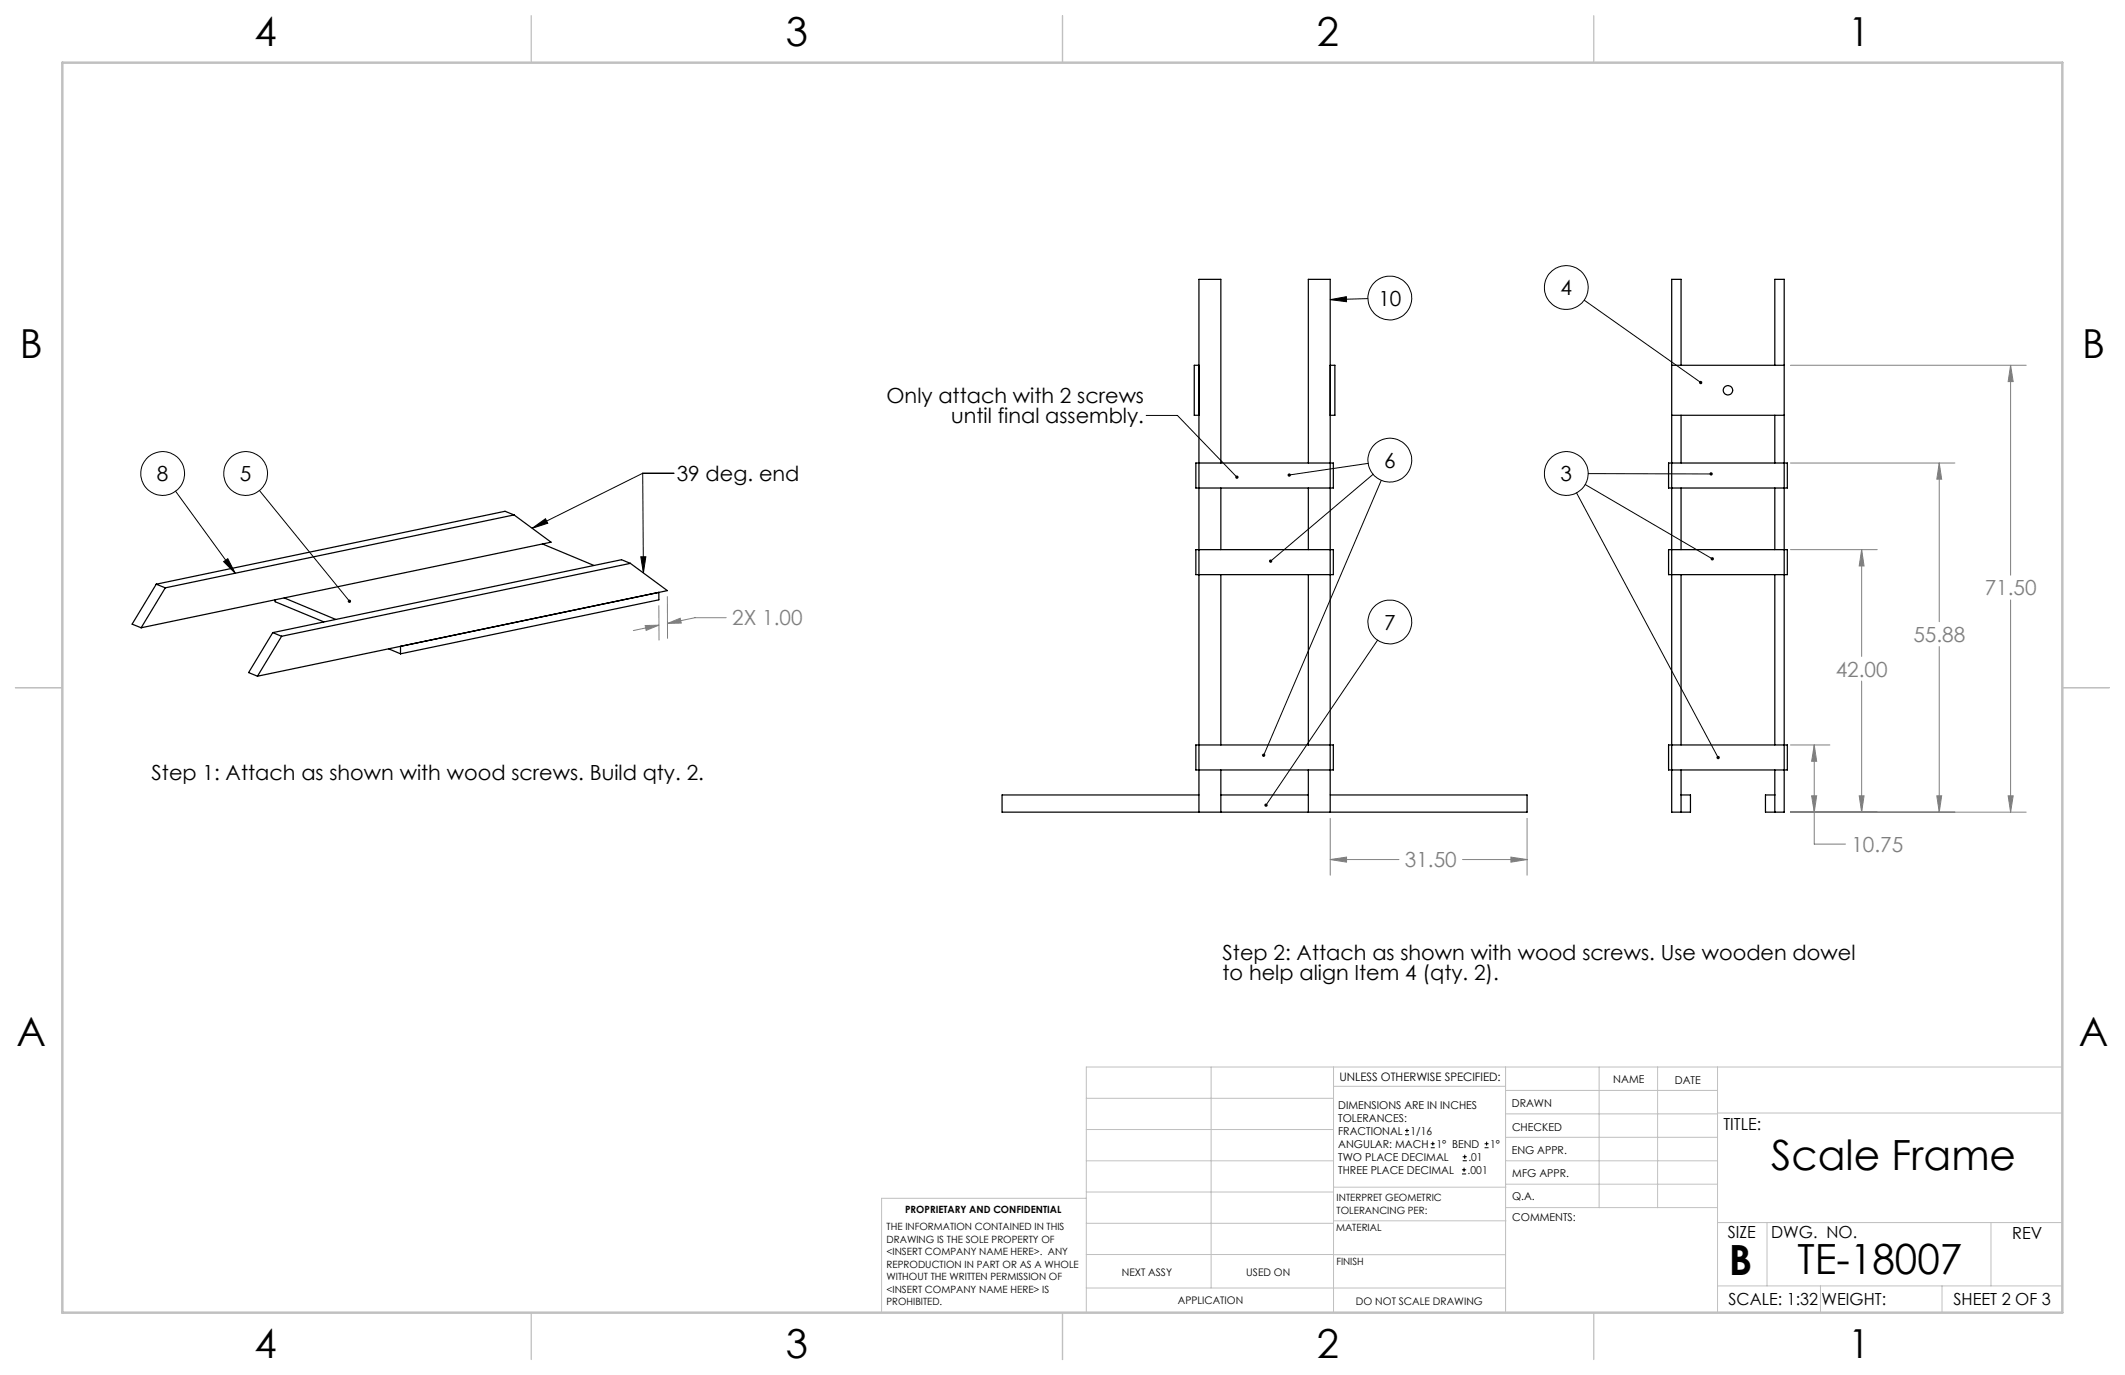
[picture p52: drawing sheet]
<svg xmlns="http://www.w3.org/2000/svg" width="432mm" height="279mm" viewBox="0 0 432 279" stroke-linecap="round" stroke-linejoin="round" font-family="sans-serif">
<defs><g id="words">
<g font-size="8.5">
<text x="359.9" y="237.7">Scale Frame</text>
<text x="351.3" y="259">B</text>
<text x="365.3" y="258.9">TE-18007</text>
</g>
<g font-size="8.1">
<text x="51.7" y="9.3">4</text>
<text x="159.7" y="9.3">3</text>
<text x="267.6" y="9.3">2</text>
<text x="375.6" y="9.3">1</text>
<text x="4" y="72.8">B</text>
<text x="423.1" y="72.8">B</text>
<text x="3.3" y="212.5">A</text>
<text x="422.4" y="212.5">A</text>
<text x="51.7" y="276">4</text>
<text x="159.7" y="276">3</text>
<text x="267.6" y="276">2</text>
<text x="375.6" y="276">1</text>
</g>
<g font-size="4.2">
<text x="317.1" y="60">4</text>
<text x="280.1" y="62.1">10</text>
<text x="180.1" y="81.8">Only attach with 2 screws</text>
<text x="193.3" y="86">until final assembly.</text>
<text x="281.3" y="95.1">6</text>
<text x="31.9" y="97.8">8</text>
<text x="48.8" y="97.8">5</text>
<text x="137.5" y="97.7">39 deg. end</text>
<text x="317.1" y="97.8">3</text>
<text x="281.3" y="127.9">7</text>
<text x="30.8" y="158.6">Step 1: Attach as shown with wood screws. Build qty. 2.</text>
<text x="248.4" y="195">Step 2: Attach as shown with wood screws. Use wooden dowel</text>
<text x="248.4" y="199.2">to help align Item 4 (qty. 2).</text>
</g>
<g font-size="4.2" fill="#808080">
<text x="403.3" y="121">71.50</text>
<text x="148.8" y="127.1">2X 1.00</text>
<text x="388.8" y="130.4">55.88</text>
<text x="373" y="137.5">42.00</text>
<text x="376.2" y="173.1">10.75</text>
<text x="285.5" y="176.3">31.50</text>
</g>
<g font-size="3.4">
<text x="350.2" y="229.5">TITLE:</text>
<text x="351.1" y="251.6">SIZE</text>
<text x="359.9" y="251.6">DWG. NO.</text>
<text x="408.9" y="251.7">REV</text>
<text x="351.2" y="265.2">SCALE: 1:32</text>
<text x="370.1" y="265.3">WEIGHT:</text>
<text x="396.9" y="265.2">SHEET 2 OF 3</text>
</g>
<text font-size="2.4" x="272.2" y="219.7">UNLESS OTHERWISE SPECIFIED:</text>
<g font-size="2.2">
<text x="327.8" y="220.1">NAME</text>
<text x="340.3" y="220.2">DATE</text>
<text x="271.9" y="225.3">DIMENSIONS ARE IN INCHES</text>
<text x="271.9" y="227.9">TOLERANCES:</text>
<text x="307.2" y="224.9">DRAWN</text>
<text x="271.9" y="230.6">FRACTIONAL</text>
<text x="271.9" y="233.2">ANGULAR: MACH</text>
<text x="286.6" y="230.6">1/16</text>
<text x="291.9" y="233.2">1° BEND</text>
<text x="302.8" y="233.2">1°</text>
<text x="307.3" y="229.8">CHECKED</text>
<text x="271.9" y="238.5">THREE PLACE DECIMAL</text>
<text x="271.9" y="235.9">TWO PLACE DECIMAL</text>
<text x="298.2" y="238.5">.001</text>
<text x="298.4" y="235.9">.01</text>
<text x="307.2" y="234.5">ENG APPR.</text>
<text x="307.3" y="239.2">MFG APPR.</text>
<text x="307.3" y="243.9">Q.A.</text>
<text x="307.3" y="248.1">COMMENTS:</text>
</g>
<g font-size="2.1">
<text x="227.9" y="259.2">NEXT ASSY</text>
<text x="253.3" y="259.2">USED ON</text>
<text x="239.3" y="265">APPLICATION</text>
<text x="275.5" y="265.1">DO NOT SCALE DRAWING</text>
</g>
<g font-size="2">
<text x="271.6" y="244.1">INTERPRET GEOMETRIC</text>
<text x="180.2" y="250">THE INFORMATION CONTAINED IN THIS</text>
<text x="183.9" y="246.4">PROPRIETARY AND CONFIDENTIAL</text>
<text x="271.5" y="250.2">MATERIAL</text>
<text x="271.6" y="246.6">TOLERANCING PER:</text>
<text x="180.2" y="252.5">DRAWING IS THE SOLE PROPERTY OF</text>
<text x="180.2" y="255.1">&lt;INSERT COMPANY NAME HERE&gt;. ANY</text>
<text x="180.2" y="257.6">REPRODUCTION IN PART OR AS A WHOLE</text>
<text x="271.5" y="257">FINISH</text>
<text x="180.2" y="260.1">WITHOUT THE WRITTEN PERMISSION OF</text>
<text x="180.2" y="262.6">&lt;INSERT COMPANY NAME HERE&gt; IS</text>
<text x="180.2" y="265.2">PROHIBITED.</text>
</g>
</g></defs>
<g fill="none" stroke="#c0c0c0" stroke-width=".2">
<path d="M246.1 216.8v44.9M271 216.8v49.9M305.9 216.8v49.9M324.9 216.8v28.6M336.8 216.8v28.6M349 216.8v49.9M419.1 216.8h-198.4v49.9M220.7 235.9h50.3M220.7 229.5h50.3M220.7 223.2h50.3M271 220.7h34.9M305.9 231.1h43.1"/>
<path d="M305.9 226.3h43.1M305.9 221.6h43.1M305.9 235.9h43.1M349 226.2h70.1M220.7 248.6h50.3M220.7 242.2h50.3M220.7 254.9h50.3M220.7 243.5h-41.6v23.2M271 255h34.9M271 248.1h35M271 241.2h35M305.9 240.6h43.1"/>
<path d="M306 245.4h43M349 248.4h70.1M359.1 248.4v12.9M404.6 248.4v12.9M220.7 261.7h85.2M349 261.3h70.1M369.9 261.3v5.4M394.6 261.3v5.4"/>
</g>
<path d="M108 3.2v9.5M215.9 3.2v9.5M323.8 3.2v9.5M3.1 139.7h9.6M419.1 139.7h9.5M108 266.7v9.6M215.9 266.7v9.6M323.8 266.7v9.6" fill="none" stroke="#c0c0c0" stroke-width=".25"/>
<path d="M12.7 12.7h406.4v254h-406.4z" fill="none" stroke="#c0c0c0" stroke-width=".5"/>
<g fill="none" stroke="#000" stroke-width=".2">
<path d="M270.3 60.9l3.3-.6v1zM278 60.7l-7.7 .2M321.9 61l23.7 16.7M35.7 99.8l12.1 16.7M52.7 99.7l18.3 22.5M130.6 96.2h6.3M130.6 96.2l-22.5 11.2M130.6 96.2l.1 20.2M232.9 84.4h6.4l12.1 12.6M278 94.2l-16 2.3M279 96.4l-20.8 17.6M280.7 97.6l-23.9 55.9"/>
<path d="M322.1 98.5l25.8 15.1M322.7 96.2l25 .1M45.4 114.1l.9-.6 1.5 3zM108.1 107.4l2.7-2 .5 .9zM130.2 113.1h1l-.5 3.3zM320.4 100.2l28.7 53.7M279.9 130.1l-22.7 33.5"/>
<circle cx="318.3" cy="58.4" r="4.5"/>
<circle cx="282.4" cy="60.6" r="4.4"/>
<circle cx="33.1" cy="96.2" r="4.5"/>
<circle cx="49.9" cy="96.2" r="4.5"/>
<circle cx="282.4" cy="93.5" r="4.5"/>
<circle cx="318.3" cy="96.2" r="4.5"/>
<circle cx="282.4" cy="126.4" r="4.4"/>
</g>
<g fill="none" stroke="#808080" stroke-width=".2">
<path d="M363.8 74.2h47.9M408.6 74.2l.5 3.3h-1zM408.6 74.2v42.7M363.8 94.1h33.4M394.1 94.1l.4 3.3h-.9zM394.1 94.1v32.2M363.8 111.7h17.7M378.3 111.7l.5 3.3h-1zM378.3 111.7v21.7M131.1 127.1l2.8-.1-2.6 1.1zM133.9 123.1v7M133.9 127l-5.2 1.1"/>
<path d="M135.6 121.2v8.5M135.6 126.7l2.6-1.1 .2 1zM147.6 125.5h-6.4l-5.6 1.2M378.3 138.4v26.6M394.1 131.4v33.6M408.6 121.9v43.1M363.8 151.4h8M368.7 151.4l.4 3.3h-1zM368.7 151.4v20.1h6.3M270.3 174.7l3.3-.5v1zM270.3 166.3v11.5M270.3 174.7h14"/>
<path d="M297.2 174.7h13.1M307 174.2l3.3 .5-3.3 .5zM310.3 166.3v11.5M363.8 165h47.9M368.1 161.7h1l-.4 3.3zM377.8 161.7h1l-.5 3.3zM393.6 161.7h.9l-.4 3.3zM408.1 161.7h1l-.5 3.3z"/>
</g>
<path d="M45.4 114.1l.9-.6 1.5 3zM70.8 122a.34 .34 0 0 0 0 .4 .34 .34 0 0 0 .4 0l-.2-.2 .3 .2a.33 .33 0 0 0-.1-.5 .33 .33 0 0 0-.4 .1zM108.1 107.4l2.7-2 .5 .9zM130.2 113.1h1l-.5 3.3zM270.3 60.9l3.3-.6v1zM261.7 96.3v.3l.3-.1-.3 .1a.33 .33 0 0 0 .4 .2 .33 .33 0 0 0 .1-.5 .33 .33 0 0 0-.5 0zM258 113.8l-.1 .4 .3-.2-.2 .2a.33 .33 0 0 0 .4 0 .33 .33 0 0 0 0-.4 .33 .33 0 0 0-.4 0zM256.5 153.2a.33 .33 0 0 0 .1 .6l.2-.3-.2 .3a.34 .34 0 0 0 .5-.4 .34 .34 0 0 0-.6-.2zM257 163.4l-.1 .3 .2 .2 .1-.3-.1 .3a.35 .35 0 0 0 .4-.1 .35 .35 0 0 0 0-.5 .35 .35 0 0 0-.5 .1zM251.1 96.8l-.1 .1a.33 .33 0 0 0 .2 .4 .33 .33 0 0 0 .4-.1l-.2-.2 .2 .2a.33 .33 0 0 0 0-.5 .33 .33 0 0 0-.5 .1zM345.4 77.4a.34 .34 0 0 0-.1 .6 .34 .34 0 0 0 .6-.1l-.3-.2 .3 .2a.35 .35 0 0 0-.1-.4 .35 .35 0 0 0-.4-.1zM347.4 96.1v.1a.35 .35 0 0 0 .2 .4 .35 .35 0 0 0 .5-.3h-.4h.4l-.1-.2a.33 .33 0 0 0-.6 0zM347.7 113.3l-.1 .2a.35 .35 0 0 0 .2 .4 .35 .35 0 0 0 .4-.2l-.3-.1 .3 .1 .1-.1a.34 .34 0 0 0-.2-.3 .34 .34 0 0 0-.4 0zM348.9 153.7a.35 .35 0 0 0 0 .4 .35 .35 0 0 0 .4 .1l-.2-.3 .2 .3a.35 .35 0 0 0 .1-.5 .35 .35 0 0 0-.5 0z" fill="#000"/>
<path d="M131.1 127.1l2.8-.1-2.6 1.1zM135.6 126.7l2.6-1.1 .2 1zM307 174.2l3.3 .5-3.3 .5zM270.3 174.7l3.3-.5v1zM408.1 161.7h1l-.5 3.3zM408.6 74.2l.5 3.3h-1zM368.1 161.7h1l-.4 3.3zM368.7 151.4l.4 3.3h-1zM377.8 161.7h1l-.5 3.3zM378.3 111.7l.5 3.3h-1zM393.6 161.7h.9l-.4 3.3zM394.1 94.1l.4 3.3h-.9z" fill="#808080"/>
<g fill="none" stroke="#000" stroke-width=".25">
<path d="M243.6 74.2h-.9v10.2h.9M270.3 74.2h1v10.2h-1M339.7 74.2h22.8M341.6 74.2v-17.4h-1.9v108.2h3.8v-3.5h-1.9M360.6 74.2v-17.4h1.9v108.2h-3.8v-3.5h1.9M243 94.1h27.9v5.1h-27.9zM248.1 94.1v-37.3h-4.5v108.2M248.1 99.2v12.5M265.9 94.1v-37.3h4.4v108.2M265.9 99.2v12.5M339.1 94.1h24.1v5.1h-24.1zM339.7 84.4h22.8"/>
<path d="M341.6 84.4v9.7M341.6 99.2v12.5M360.6 84.4v9.7M360.6 99.2v12.5M31.7 118.7l-4.9 8.1 1.9 .8M31.7 118.7l1.9 .8M33.6 119.5l-4.9 8.1M104.5 104.6l-70.9 14.9M104.5 104.6l7.5 5.6-83.3 17.4M104.5 104.6l-1.9-.7-70.9 14.8M110.2 110.5l10.5 4.4M128.1 114.5l-70.9 14.8"/>
<path d="M128.1 114.5l7.5 5.5-83.3 17.4M128.1 114.5l-1.8-.8-70.9 14.9M243 111.7h27.9v5.1h-27.9zM248.1 116.8v34.6M265.9 116.8v34.6M339.1 111.7h24.1v5.1h-24.1zM341.6 116.8v34.6M360.6 116.8v34.6M55.4 128.6l-4.9 8.1 1.8 .7M55.4 128.6l1.8 .7M55.9 121.9v.4l9.9 4.1M57.2 129.3l-4.9 8.1"/>
<path d="M57.7 121.5l10.5 4.4M79 131.8l2.4 1.1M81.4 131.3v1.6M133.9 120.4v1.5l-52.5 11M243 151.4h27.9v5.1h-27.9zM248.1 156.5v8.5M265.9 156.5v8.5M339.1 151.4h24.1v5.1h-24.1zM341.6 156.5v8.5M360.6 156.5v8.5M243.6 161.5h-40v3.5h106.7v-3.5h-40M248.1 161.5h17.8"/>
<circle cx="351.1" cy="79.3" r=".95"/>
</g>
<g fill="none" stroke="#000" stroke-width=".2">
<path d="M285.5 230.6h.8M285.5 229.7h.8M285.9 229.3v.9M290.7 233.2h.8M290.7 232.4h.8M291.1 232v.8M297.1 238.5h.8M297.1 237.7h.8M297.2 235.9h.9M297.2 235.1h.9M297.5 237.3v.8M297.6 234.6v.9"/>
<path d="M301.7 233.2h.8M301.7 232.4h.8M302.1 232v.8"/>
</g>
<use href="#words"/>
</svg>
